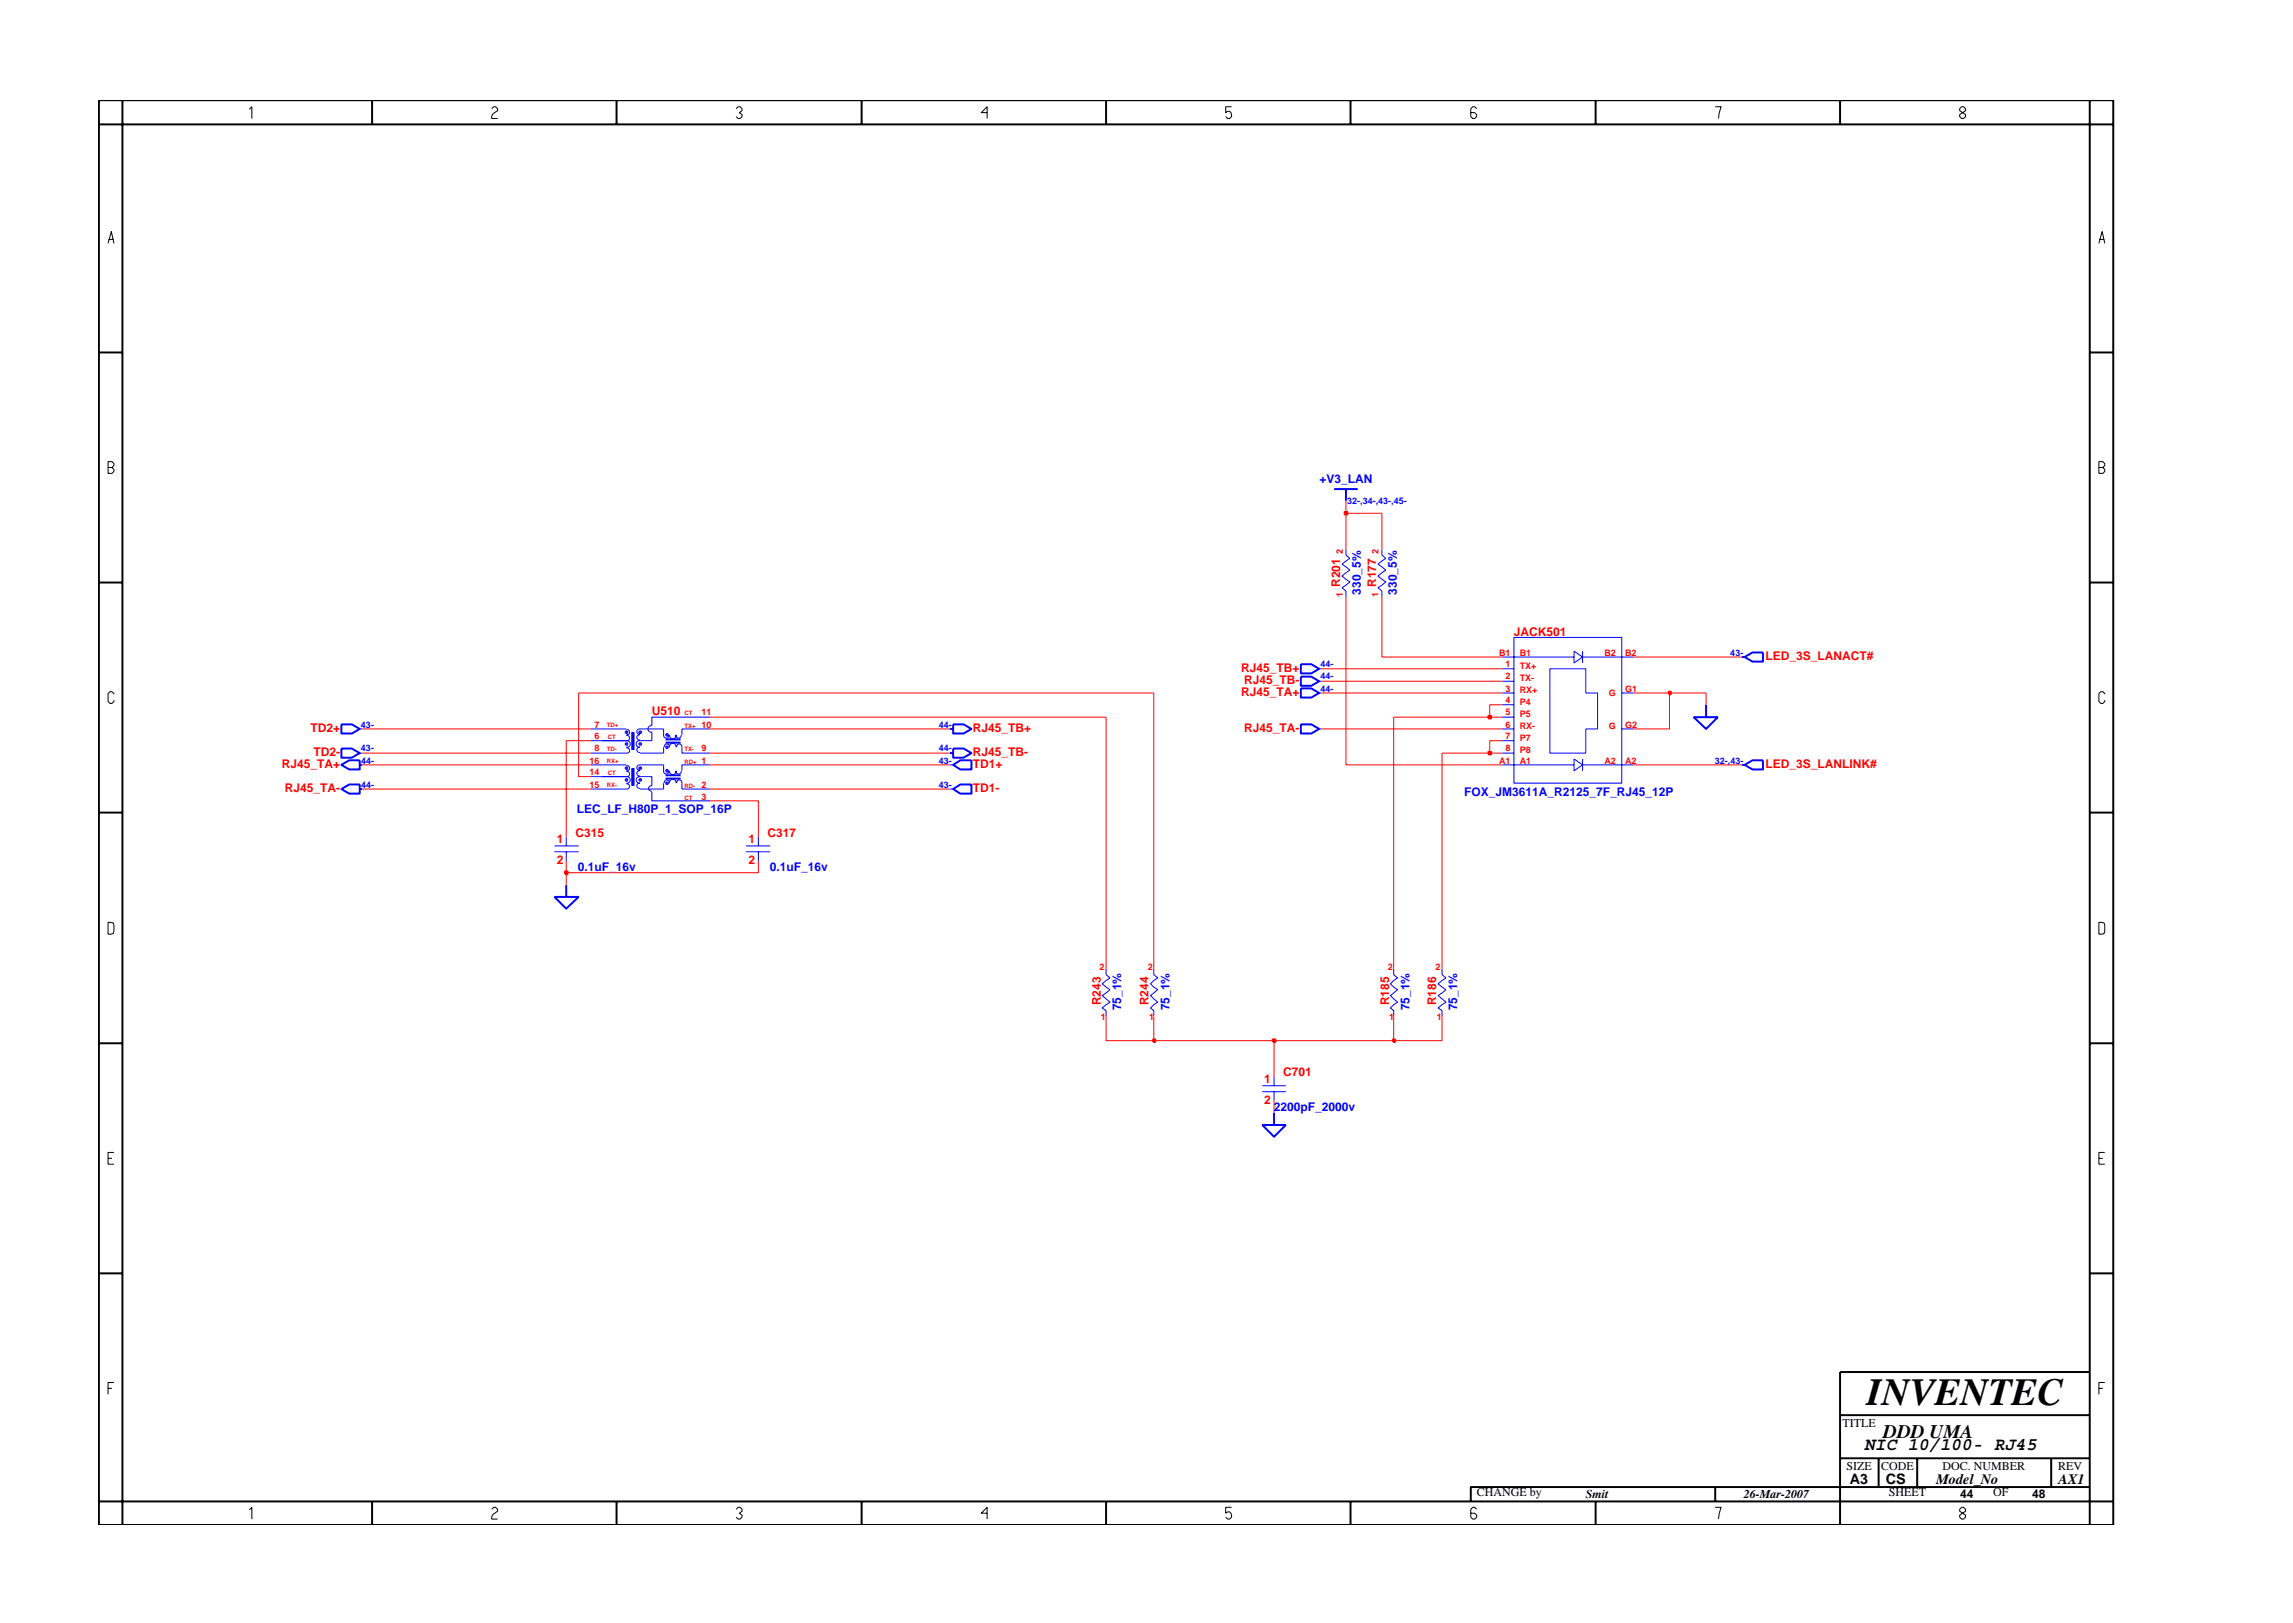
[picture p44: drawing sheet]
<svg xmlns="http://www.w3.org/2000/svg" width="297mm" height="210mm" viewBox="0 0 297 210" stroke-linecap="round" stroke-linejoin="round" font-family="sans-serif">
<defs><g id="words">
<text font-size="5" x="241.8" y="182">INVENTEC</text>
<text font-size="2.5" x="244" y="186.3">DDD UMA</text>
<text font-size="2.3" x="241.5" y="187.8">NIC 10/100- RJ45</text>
<g font-size="1.9">
<text x="239.6" y="192.2">A3</text>
<text x="244.3" y="192.3">CS</text>
<text x="250.8" y="192.2">Model_No</text>
<text x="266.6" y="192.2">AX1</text>
</g>
<g font-size="1.6" fill="#00f">
<text x="170.9" y="62.6">+V3_LAN</text>
<text x="176.3" y="77" transform="rotate(-90 176.3 77)">330_5%</text>
<text x="181" y="77" transform="rotate(-90 181 77)">330_5%</text>
<text x="74.7" y="105.3">LEC_LF_H80P_1_SOP_16P</text>
<text x="189.7" y="103.2">FOX_JM3611A_R2125_7F_RJ45_12P</text>
<text x="74.8" y="112.9">0.1uF_16v</text>
<text x="99.7" y="112.9">0.1uF_16v</text>
<text x="145.2" y="130.9" transform="rotate(-90 145.2 130.9)">75_1%</text>
<text x="151.5" y="130.9" transform="rotate(-90 151.5 130.9)">75_1%</text>
<text x="182.6" y="130.9" transform="rotate(-90 182.6 130.9)">75_1%</text>
<text x="188.8" y="130.9" transform="rotate(-90 188.8 130.9)">75_1%</text>
<text x="165" y="143.9">2200pF_2000v</text>
</g>
<g font-size="1.6" fill="#f00">
<text x="173.6" y="76.1" transform="rotate(-90 173.6 76.1)">R201</text>
<text x="178.3" y="76.1" transform="rotate(-90 178.3 76.1)">R177</text>
<text x="196.1" y="82.4">JACK501</text>
<text x="160.8" y="87.1">RJ45_TB+</text>
<text x="161.2" y="88.6">RJ45_TB-</text>
<text x="228.7" y="85.5">LED_3S_LANACT#</text>
<text x="40.2" y="94.8">TD2+</text>
<text x="84.4" y="92.7">U510</text>
<text x="126" y="94.8">RJ45_TB+</text>
<text x="160.8" y="90.2">RJ45_TA+</text>
<text x="161.2" y="94.8">RJ45_TA-</text>
<text x="36.5" y="99.5">RJ45_TA+</text>
<text x="40.6" y="97.9">TD2-</text>
<text x="126" y="97.9">RJ45_TB-</text>
<text x="126" y="99.5">TD1+</text>
<text x="228.7" y="99.5">LED_3S_LANLINK#</text>
<text x="36.9" y="102.6">RJ45_TA-</text>
<text x="126" y="102.6">TD1-</text>
<text x="72.1" y="109.2">1</text>
<text x="72.1" y="111.9">2</text>
<text x="74.5" y="108.4">C315</text>
<text x="97" y="109.2">1</text>
<text x="97" y="111.9">2</text>
<text x="99.4" y="108.4">C317</text>
<text x="142.6" y="130.2" transform="rotate(-90 142.6 130.2)">R243</text>
<text x="148.8" y="130.2" transform="rotate(-90 148.8 130.2)">R244</text>
<text x="179.9" y="130.2" transform="rotate(-90 179.9 130.2)">R185</text>
<text x="186" y="130.2" transform="rotate(-90 186 130.2)">R186</text>
<text x="163.8" y="143">2</text>
<text x="163.8" y="140.2">1</text>
<text x="166.2" y="139.5">C701</text>
</g>
<g font-size="1.6">
<text x="238.7" y="184.8">TITLE</text>
<text x="239.2" y="190.4">SIZE</text>
<text x="243.7" y="190.4">CODE</text>
<text x="251.6" y="190.4">DOC. NUMBER</text>
<text x="266.6" y="190.4">REV</text>
<text x="191.3" y="193.9">CHANGE by</text>
<text x="205.4" y="194.1">Smit</text>
<text x="225.9" y="194.1">26-Mar-2007</text>
<text x="244.7" y="193.9">SHEET</text>
<text x="253.9" y="194.1">44</text>
<text x="258.2" y="193.9">OF</text>
<text x="263.3" y="194.1">48</text>
</g>
<g font-size="1.2" fill="#00f">
<text x="174.5" y="65.3">32-,34-,43-,45-</text>
<text x="171.1" y="86.5">44-</text>
<text x="171.1" y="88">44-</text>
<text x="171.1" y="89.6">44-</text>
<text x="224.2" y="84.9">43-</text>
<text x="46.8" y="94.3">43-</text>
<text x="121.6" y="94.3">44-</text>
<text x="46.8" y="97.3">43-</text>
<text x="46.8" y="98.9">44-</text>
<text x="121.6" y="98.9">43-</text>
<text x="121.6" y="97.3">44-</text>
<text x="222.1" y="98.9">32-,43-</text>
<text x="46.8" y="102.1">44-</text>
<text x="121.6" y="102.1">43-</text>
</g>
<g font-size="1.2" fill="#f00">
<text x="173.9" y="71.8" transform="rotate(-90 173.9 71.8)">2</text>
<text x="178.6" y="71.8" transform="rotate(-90 178.6 71.8)">2</text>
<text x="173.9" y="77.3" transform="rotate(-90 173.9 77.3)">1</text>
<text x="178.6" y="77.3" transform="rotate(-90 178.6 77.3)">1</text>
<text x="194.2" y="84.9">B1</text>
<text x="195" y="89.6">3</text>
<text x="195" y="86.5">1</text>
<text x="195" y="88">2</text>
<text x="196.9" y="89.8">RX+</text>
<text x="196.9" y="86.6">TX+</text>
<text x="196.9" y="88.3">TX-</text>
<text x="196.9" y="84.9">B1</text>
<text x="207.8" y="84.9">B2</text>
<text x="210.5" y="89.6">G1</text>
<text x="210.5" y="84.9">B2</text>
<text x="77" y="94.3">7</text>
<text x="77" y="95.8">6</text>
<text x="90.9" y="94.3">10</text>
<text x="90.9" y="92.7">11</text>
<text x="195" y="91.1">4</text>
<text x="195" y="92.7">5</text>
<text x="195" y="95.8">7</text>
<text x="195" y="94.3">6</text>
<text x="196.9" y="91.3">P4</text>
<text x="196.9" y="92.9">P5</text>
<text x="196.9" y="96">P7</text>
<text x="196.9" y="94.4">RX-</text>
<text x="208.4" y="94.4">G</text>
<text x="208.4" y="90.2">G</text>
<text x="210.5" y="94.3">G2</text>
<text x="76.4" y="100.4">14</text>
<text x="76.4" y="98.9">16</text>
<text x="77" y="97.3">8</text>
<text x="90.9" y="98.9">1</text>
<text x="90.9" y="97.3">9</text>
<text x="194.2" y="98.9">A1</text>
<text x="195" y="97.3">8</text>
<text x="196.9" y="98.9">A1</text>
<text x="196.9" y="97.6">P8</text>
<text x="207.8" y="98.9">A2</text>
<text x="210.5" y="98.9">A2</text>
<text x="76.4" y="102.1">15</text>
<text x="90.9" y="103.6">3</text>
<text x="90.9" y="102.1">2</text>
<text x="142.4" y="125.7">2</text>
<text x="148.7" y="125.7">2</text>
<text x="179.8" y="125.7">2</text>
<text x="186" y="125.7">2</text>
<text x="142.6" y="132.1">1</text>
<text x="148.9" y="132.1">1</text>
<text x="179.9" y="132.1">1</text>
<text x="186.1" y="132.1">1</text>
</g>
<g font-size=".8" fill="#f00">
<text x="78.6" y="94.1">TD+</text>
<text x="78.7" y="95.8">CT</text>
<text x="88.7" y="94.3">TX+</text>
<text x="88.7" y="92.7">CT</text>
<text x="78.6" y="98.8">RX+</text>
<text x="78.6" y="101.9">RX-</text>
<text x="78.6" y="97.3">TD-</text>
<text x="78.7" y="100.4">CT</text>
<text x="88.7" y="98.9">RD+</text>
<text x="88.7" y="97.3">TX-</text>
<text x="88.7" y="103.6">CT</text>
<text x="88.7" y="102.1">RD-</text>
</g>
</g></defs>
<g fill="none" stroke="#00f" stroke-width=".13">
<path d="M174.4 71.1v.8l.5 .4-1.1 .8 1.1 .8-1.1 .7 1.1 .8-1.1 .7 .6 .5v.7M179 71.1v.8l.5 .4-1 .8 1 .8-1 .7 1 .8-1 .7 .5 .5v.7M46.6 94.4h.3M46.6 97.6h.3M76.5 94.4h4.6M76.5 97.6h1.5M76.5 99.1h1.5M78 96h3.1M123 99.1h.5M170.9 86.6h.3M170.9 88.3h.3M170.9 94.4h.3"/>
<path d="M194.6 85.1h9.3M194.6 86.6h1.5M194.6 88.3h1.5M194.6 89.8h1.5M194.6 91.3h1.5M194.6 92.9h1.5M194.6 94.4h1.5M194.6 96h1.5M194.6 97.6h1.5M194.6 99.1h9.3M196.1 82.6h14v18.9h-14zM200.8 86.6h4.6v3.2h1.6v4.6h-1.6v3.2h-4.6z"/>
<path d="M203.9 84.4l1.1 .7-1.1 .8zM203.9 98.3l1.1 .8-1.1 .8zM205 85.1h6.6M205 99.1h6.6M205 84.4v1.5M205 98.3v1.6M210.1 89.8h1.5M210.1 94.4h1.5M71.8 109.6h3.2M71.8 110.3h3.2M73.3 108.4v1.2M73.3 110.3v1.2"/>
<path d="M76.5 102.2h1.5M96.6 109.6h3.2M96.6 110.3h3.2M98.2 108.4v1.2M98.2 110.3v1.2M143.3 125.5v.8l.5 .4-1 .8 1 .7-1 .8 1 .8-1 .8 .5 .3v.8M149.5 125.5v.8l.5 .4-1 .8 1 .7-1 .8 1 .8-1 .8 .5 .3v.8M165 139.5v1.2M180.5 125.5v.8l.5 .4-.9 .8 .9 .7-.9 .8 .9 .8-.9 .8 .4 .3v.8M186.8 125.5v.8l.5 .4-1 .8 1 .7-1 .8 1 .8-1 .8 .5 .3v.8M163.5 140.7h3.1M163.5 141.4h3.1"/>
<path d="M165 141.4v1.2"/>
</g>
<g fill="none" stroke="#00f" stroke-width=".25">
<path d="M44.2 97h1.4l1 .6-1 .6h-1.4zM44.2 99.1l1-.6h1.4v1.2h-1.4zM44.2 93.8h1.4l1 .6-1 .6h-1.4zM46.6 99.1h.3M123 94.4h.5M123.5 93.8h1.3l1 .6-1 .6h-1.3zM123.5 99.1l.9-.6h1.4v1.2h-1.4zM168.5 93.8h1.4l1 .6-1 .6h-1.4zM168.5 86h1.4l1 .6-1 .6h-1.4zM168.5 87.7h1.4l1 .6-1 .5h-1.4zM225.7 85.1h.3M226 85.1l1-.6h1.4v1.2h-1.4z"/>
<path d="M44.2 102.2l1-.6h1.4v1.2h-1.4zM46.6 102.2h.3M163.5 145.7h3.1l-1.6 1.6zM165 144.1v1.6"/>
</g>
<circle cx="82.9" cy="99.5" r=".17" fill="#3c3cc8"/>
<g fill="none" stroke="#00f" stroke-width=".13">
<path d="M78 96h3.1M78 97.6h3.1M78 99.1h3.1M81.2 94.5a.34 .34 0 0 1 .4 .4 .34 .34 0 0 1-.5 .3M81.2 95.3a.34 .34 0 0 1 .4 .3 .34 .34 0 0 1-.5 .3 .43 .43 0 0 1 .5 .5 .43 .43 0 0 1-.5 .4M81.2 96.9a.34 .34 0 0 1 .4 .3 .34 .34 0 0 1-.5 .4M81.2 99.2a.34 .34 0 0 1 .4 .3 .34 .34 0 0 1-.5 .3M81.2 99.9a.34 .34 0 0 1 .4 .4 .34 .34 0 0 1-.5 .3M82.9 96a.42 .42 0 0 0-.5 .4 .42 .42 0 0 0 .5 .4 .35 .35 0 0 0-.4 .3 .35 .35 0 0 0 .4 .4M82.9 95.2a.34 .34 0 0 0-.4 .3 .34 .34 0 0 0 .4 .4M82.9 99.9a.34 .34 0 0 0-.4 .3 .34 .34 0 0 0 .4 .3M82.9 97.6h3.1"/>
<path d="M86 94.4h-3.1a.34 .34 0 0 0-.4 .4 .34 .34 0 0 0 .4 .3M86 99.1h-3.1a.34 .34 0 0 0-.4 .3 .34 .34 0 0 0 .4 .4M78 100.6h3.1M78 102.2h3.1M81.1 100.6a.42 .42 0 0 1 .5 .4 .42 .42 0 0 1-.5 .5M81.2 101.5a.34 .34 0 0 1 .4 .4 .34 .34 0 0 1-.5 .3M82.9 100.6a.42 .42 0 0 0-.5 .4 .42 .42 0 0 0 .5 .5 .35 .35 0 0 0-.4 .3 .35 .35 0 0 0 .4 .3M82.9 102.2h3.1"/>
<circle cx="82.9" cy="99.5" r=".17"/>
</g>
<circle cx="81.2" cy="94.9" r=".17" fill="#3c3cc8"/>
<circle cx="81.2" cy="94.9" r=".17" fill="none" stroke="#00f" stroke-width=".13"/>
<circle cx="81.2" cy="96.4" r=".17" fill="#3c3cc8"/>
<circle cx="81.2" cy="96.4" r=".17" fill="none" stroke="#00f" stroke-width=".13"/>
<circle cx="82.9" cy="94.9" r=".17" fill="#3c3cc8"/>
<circle cx="82.9" cy="94.9" r=".17" fill="none" stroke="#00f" stroke-width=".13"/>
<circle cx="82.9" cy="96.4" r=".17" fill="#3c3cc8"/>
<circle cx="82.9" cy="96.4" r=".17" fill="none" stroke="#00f" stroke-width=".13"/>
<circle cx="81.2" cy="99.5" r=".17" fill="#3c3cc8"/>
<circle cx="81.2" cy="99.5" r=".17" fill="none" stroke="#00f" stroke-width=".13"/>
<circle cx="81.2" cy="101" r=".17" fill="#3c3cc8"/>
<circle cx="81.2" cy="101" r=".17" fill="none" stroke="#00f" stroke-width=".13"/>
<circle cx="82.9" cy="101" r=".17" fill="#3c3cc8"/>
<g fill="none" stroke="#00f" stroke-width=".13">
<path d="M86 94.4v.8M86 96.8v.8M86 99.1v.8M86 95.2a.34 .34 0 0 0 .3 .4 .34 .34 0 0 0 .3-.4M86 99.9a.34 .34 0 0 0 .3 .4 .34 .34 0 0 0 .3-.4M86.1 96.8a.34 .34 0 0 1 .3-.4 .34 .34 0 0 1 .3 .4 .43 .43 0 0 1 .4-.5 .43 .43 0 0 1 .5 .5M86.7 95.2a.42 .42 0 0 0 .5 .5 .42 .42 0 0 0 .4-.5M86.7 99.9a.43 .43 0 0 0 .5 .5 .43 .43 0 0 0 .4-.5 .34 .34 0 0 0 .3 .4 .34 .34 0 0 0 .3-.4M87.6 95.2a.34 .34 0 0 0 .3 .4 .34 .34 0 0 0 .3-.4M87.7 96.8a.34 .34 0 0 1 .3-.4 .34 .34 0 0 1 .3 .4M88.3 96.8v.8h2.2M90.5 94.4h-2.2v.8"/>
<path d="M90.5 99.1h-2.2v.8M86 101.5v.7M86.1 101.4a.34 .34 0 0 1 .3-.4 .34 .34 0 0 1 .3 .5 .43 .43 0 0 1 .4-.5 .43 .43 0 0 1 .5 .5M87.7 101.4a.34 .34 0 0 1 .3-.4 .34 .34 0 0 1 .3 .5M88.3 101.5v.7h2.2"/>
<circle cx="82.9" cy="101" r=".17"/>
</g>
<path d="M81.9 94.9v2.2M81.9 99.5v2.3M82.1 94.9v2.2M82.1 99.5v2.3M86.2 95.8h2M86.2 96.2h2M86.2 100.4h2M86.2 100.9h2" fill="none" stroke="#00f" stroke-width=".25"/>
<circle cx="86.4" cy="95.2" r=".17" fill="#3c3cc8"/>
<circle cx="86.4" cy="95.2" r=".17" fill="none" stroke="#00f" stroke-width=".13"/>
<circle cx="86.4" cy="96.8" r=".17" fill="#3c3cc8"/>
<circle cx="86.4" cy="96.8" r=".17" fill="none" stroke="#00f" stroke-width=".13"/>
<circle cx="86.4" cy="99.9" r=".17" fill="#3c3cc8"/>
<circle cx="86.4" cy="99.9" r=".17" fill="none" stroke="#00f" stroke-width=".13"/>
<circle cx="86.4" cy="101.5" r=".17" fill="#3c3cc8"/>
<g fill="none" stroke="#00f" stroke-width=".13">
<path d="M76.5 96h1.5M90.5 94.4h1.5M90.5 97.6h1.5M90.5 99.1h1.5M92 92.9h-7.6v1.1a.42 .42 0 0 0-.5 .4 .42 .42 0 0 0 .5 .4v1.2h-1.5M170.9 89.8h.3M76.5 100.6h1.5M82.9 100.6h1.5v1.2M84.4 101.8a.34 .34 0 0 0-.4 .3 .34 .34 0 0 0 .4 .4M84.4 102.6v1.1h7.6M90.5 102.2h1.5M123 102.2h.5"/>
<circle cx="86.4" cy="101.5" r=".17"/>
</g>
<path d="M172.8 63.4h3.1M174.4 63.4v1.5M123 97.6h.5M123.5 97h1.3l1 .6-1 .6h-1.3zM168.5 89.2h1.4l1 .6-1 .6h-1.4zM219.4 92.9h3.1l-1.5 1.5zM221 91.3v1.6M225.7 99.1h.3M226 99.1l1-.6h1.4v1.2h-1.4zM71.8 116.2h3.2l-1.7 1.5zM73.3 114.7v1.5M123.5 102.2l.9-.6h1.4v1.2h-1.4z" fill="none" stroke="#00f" stroke-width=".25"/>
<path d="M143.3 131.7v3.1h6.2M165 134.8v4.7M165 142.6v1.5" fill="none" stroke="#f00" stroke-width=".13"/>
<path d="M149.4 134.6h.2v.4h-.2z" fill="#8e2323"/>
<path d="M149.4 134.6h.2v.4h-.2z" fill="none" stroke="#f00" stroke-width=".25"/>
<path d="M149.5 131.7v3.1h15.5" fill="none" stroke="#f00" stroke-width=".13"/>
<path d="M164.9 134.6h.3v.4h-.3z" fill="#8e2323"/>
<path d="M164.9 134.6h.3v.4h-.3z" fill="none" stroke="#f00" stroke-width=".25"/>
<path d="M165 134.8h15.5" fill="none" stroke="#f00" stroke-width=".13"/>
<path d="M180.5 134.6h.2v.4h-.2z" fill="#8e2323"/>
<path d="M180.5 134.6h.2v.4h-.2z" fill="none" stroke="#f00" stroke-width=".25"/>
<path d="M143.3 92.9v32.6M149.5 89.8v35.7M180.5 92.9v32.6M186.8 97.6v27.9M73.3 113.1v1.6M180.5 131.7v3.1h6.3v-3.1" fill="none" stroke="#f00" stroke-width=".13"/>
<path d="M73.2 112.9h.3v.3h-.3z" fill="#8e2323"/>
<path d="M73.2 112.9h.3v.3h-.3z" fill="none" stroke="#f00" stroke-width=".25"/>
<g fill="none" stroke="#f00" stroke-width=".13">
<path d="M174.4 77.3v21.8h20.2M46.9 99.1h29.6M46.9 97.6h29.6M73.3 96v12.4M75 89.8v10.8h1.5M92 99.1h31M92 97.6h31M186.8 97.6h6.2M211.6 99.1h14.1M46.9 102.2h29.6M73.3 111.5v1.6h24.9v-1.6M92 103.7h6.2v4.7"/>
<path d="M92 102.2h31"/>
</g>
<path d="M192.8 97.4h.4v.3h-.4z" fill="#8e2323"/>
<path d="M192.8 97.4h.4v.3h-.4z" fill="none" stroke="#f00" stroke-width=".25"/>
<path d="M46.9 94.4h29.6M73.3 96h3.2M92 94.4h31M92 92.9h51.3M171.2 94.4h23.4M180.5 92.9h12.5M194.6 96h-1.6v1.6h1.6M216.3 89.8v4.6h-4.7" fill="none" stroke="#f00" stroke-width=".13"/>
<path d="M192.8 92.7h.4v.4h-.4z" fill="#8e2323"/>
<path d="M192.8 92.7h.4v.4h-.4z" fill="none" stroke="#f00" stroke-width=".25"/>
<path d="M75 89.8h74.5M171.2 89.8h23.4M194.6 91.3h-1.6v1.6h1.6M211.6 89.8h4.7M221 89.8v1.5" fill="none" stroke="#f00" stroke-width=".13"/>
<path d="M216.2 89.6h.2v.3h-.2z" fill="#8e2323"/>
<path d="M216.2 89.6h.2v.3h-.2z" fill="none" stroke="#f00" stroke-width=".25"/>
<path d="M174.4 66.5v4.6M179 77.3v7.8h15.6M179 66.5v4.6M171.2 88.3h23.4M171.2 86.6h23.4M211.6 85.1h14.1M216.3 89.8h4.7" fill="none" stroke="#f00" stroke-width=".13"/>
<path d="M174.2 66.3h.3v.4h-.3z" fill="#8e2323"/>
<path d="M174.2 66.3h.3v.4h-.3z" fill="none" stroke="#f00" stroke-width=".25"/>
<path d="M174.4 64.9v1.6h4.6" fill="none" stroke="#f00" stroke-width=".13"/>
<g fill="none" stroke="#000" stroke-width=".25">
<path d="M12.8 13h261v184.6h-261zM12.8 16.1h261M15.9 13v184.6M48.2 13v3.1M79.9 13v3.1M111.6 13v3.1M143.3 13v3.1M174.9 13v3.1M206.7 13v3.1M238.4 13v3.1M270.7 13v184.6M12.8 45.7h3.1"/>
<path d="M270.7 45.7h3.1M12.8 75.5h3.1M270.7 75.5h3.1M12.8 105.3h3.1M270.7 105.3h3.1M12.8 135.2h3.1M270.7 135.2h3.1M12.8 165h3.1M270.7 165h3.1M270.7 177.7h-32.3v19.9M12.8 194.5h261M48.2 194.5v3.1"/>
<path d="M79.9 194.5v3.1M111.6 194.5v3.1M143.3 194.5v3.1M174.9 194.5v3.1M206.7 194.5v3.1M222.2 192.6v1.9M238.4 183.3h32.3M238.4 188.9h32.3M243.4 188.9v3.7M248.4 188.9v3.7M265.7 188.9v3.7M270.7 192.6h-80.2v1.9"/>
</g>
<g fill="none" stroke="#000" stroke-width=".13">
<path d="M32.3 14.2l.3-.4v1.6M63.7 14.1l.3-.3h.2l.3 .3v.2l-.5 .4-.3 .4v.3h.8M95.4 14.1l.2-.3h.3l.2 .3v.2l-.3 .3 .3 .2v.3l-.2 .3h-.3l-.2-.3M127.9 14.6h-.8l.8-.8v1.6M159.5 13.8h-.7v.8l.2-.2a.5 .5 0 0 1 .5 .7l-.2 .3h-.3l-.2-.3M191.3 14.1l-.3-.3h-.2l-.3 .3v1l.3 .3h.2l.3-.3v-.3l-.3-.2h-.5M222.2 13.8h.8l-.4 1.6M253.9 14.1l.2-.3h.3l.2 .3v.2l-.7 .5v.3l.2 .3h.3l.2-.3v-.3l-.7-.5zM14 31.5l.4-1.5 .4 1.5M14.1 31h.6M271.9 31.5l.4-1.5 .4 1.5M272 31h.6"/>
<path d="M14 59.8h.5l.3 .3v.2l-.3 .3 .3 .2v.3l-.3 .2h-.5zM14 60.6h.5M271.9 60.6h.5l.3-.3v-.2l-.3-.3h-.5v1.5h.5l.3-.2v-.3l-.3-.2M14.8 89.9l-.3-.3h-.2l-.3 .3v1l.3 .2h.2l.3-.2v-.2M272.7 89.9l-.3-.3h-.3l-.2 .3v1l.2 .2h.3l.3-.2v-.2M14 119.5l.7 .1 .1 .2-.1 1.1-.7 .1zM271.9 119.5l.7 .1 .1 .2-.1 1.1-.7 .1zM14 150.1h.5M14.8 149.3h-.8v1.5h.8M271.9 150.1h.5M272.7 149.3h-.8v1.5h.8M14 179.9h.5"/>
<path d="M14.8 179.1h-.8v1.5M271.9 179.9h.5M272.7 179.1h-.8v1.5M32.3 195.6l.3-.3v1.5M63.7 195.5l.3-.2h.2l.3 .2v.3l-.7 .5-.1 .2v.3h.8M95.4 195.5l.2-.2h.3l.2 .2v.3l-.3 .2 .3 .3v.2l-.2 .3h-.3l-.2-.3M127.9 196h-.8l.8-.7v1.5M159.5 195.3h-.7v.7l.2-.1a.5 .5 0 0 1 .5 .6l-.2 .3h-.3l-.2-.3M191.3 195.5l-.3-.2h-.2l-.3 .2v1l.3 .3h.2l.3-.3v-.2l-.3-.3h-.5M222.2 195.3h.8l-.4 1.5M254.1 195.3l-.2 .2v.3l.7 .5v.2l-.2 .3h-.3l-.2-.3v-.2l.7-.5v-.3l-.2-.2z"/>
</g>
<use href="#words"/>
</svg>
